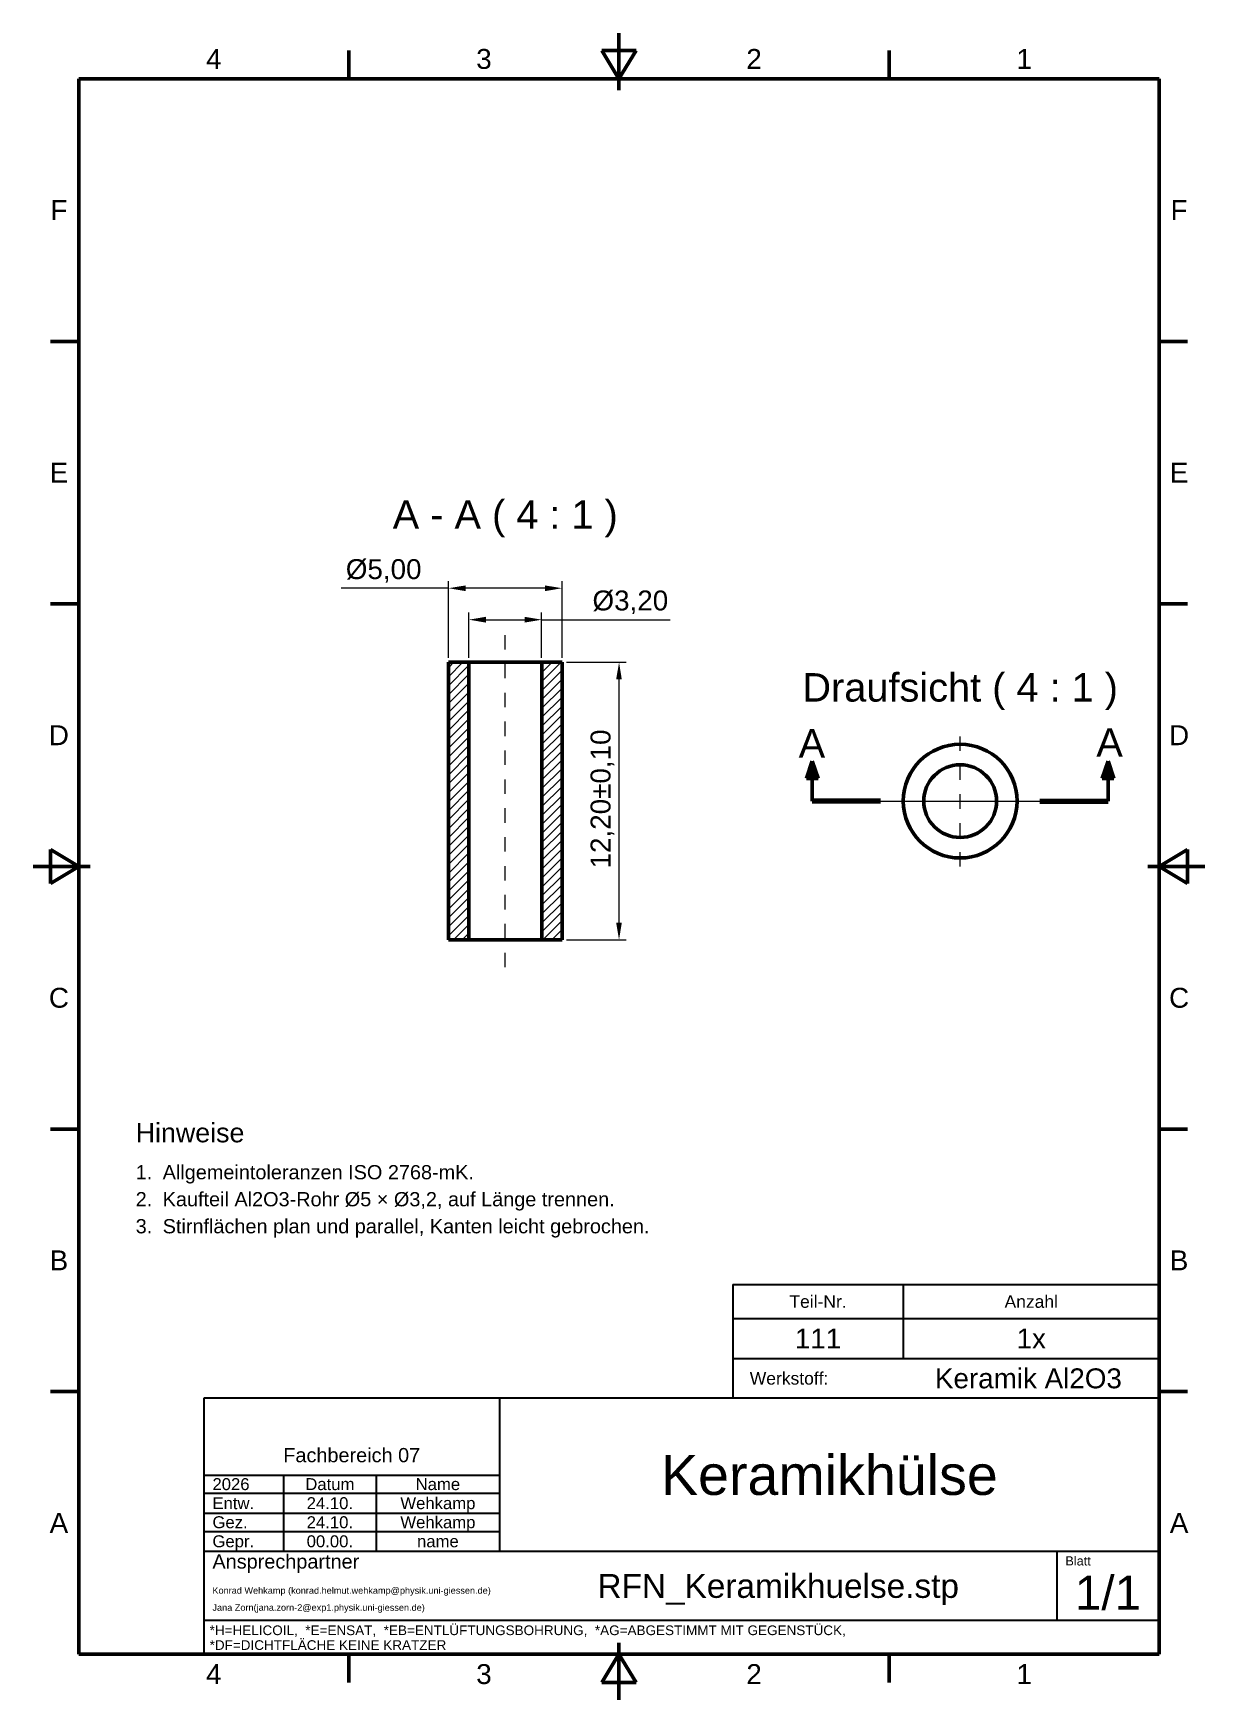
# Model space of a CAD drawing. Header units: inches. Extents: x 0.4 to 8.5, y 0.6 to 12.1.
import ezdxf
from ezdxf.enums import TextEntityAlignment as Align

# ---------------------------------------------------------------- set-up
doc = ezdxf.new("R2010")
doc.units = ezdxf.units.IN
doc.header["$MEASUREMENT"] = 0
doc.linetypes.add('CENTER2', pattern=[1.125, 0.75, -0.125, 0.125, -0.125])
doc.layers.get('0').update_dxf_attribs({"lineweight": 25})
for name, color, linetype, lineweight in [('BEMASSUNG', 7, 'Continuous', 18), ('MITTELLINIE', 7, 'CENTER2', 18), ('RAHMEN', 7, 'Continuous', 50), ('SCHNITTLINIE', 7, 'Continuous', 50), ('SCHRAFFUR', 7, 'Continuous', 18), ('SCHRIFTFELD', 7, 'Continuous', 25), ('SICHTKANTE', 7, 'Continuous', 50), ('TEXT', 7, 'Continuous', 18)]:
    doc.layers.add(name, color=color, linetype=linetype, lineweight=lineweight)
doc.styles.add('ISO_14', font='arial.ttf')
doc.styles.add('ISO_15', font='arial.ttf')
doc.styles.add('ISO_20', font='arial.ttf')
doc.styles.add('ISO_72', font='arial.ttf')
doc.styles.add('ISO_73', font='arial.ttf')
doc.styles.add('ISO_74', font='arial.ttf')
doc.styles.add('ISO_75', font='arial.ttf')
doc.styles.add('ISO_77', font='arial.ttf')
doc.styles.add('ISO_80', font='arial.ttf')
doc.styles.add('ISO_81', font='arial.ttf')
doc.styles.add('ISO_83', font='arial.ttf')
doc.styles.add('ISO_84', font='arial.ttf')
doc.styles.add('ISO_85', font='arial.ttf')
doc.styles.add('ISO_86', font='arial.ttf')
doc.styles.add('ISO_87', font='arial.ttf')
doc.styles.add('ISO_89', font='arial.ttf')
doc.styles.add('ISO_92', font='arial.ttf')
doc.styles.add('ISO_95', font='arial.ttf')
doc.styles.add('ISO_98', font='arial.ttf')
doc.styles.add('ISO_DWG_RFN', font='arial.ttf')
doc.dimstyles.new('DWG_RFN', dxfattribs={"dimtxt": 0.137795, "dimasz": 0.11811, "dimexe": 0.049213, "dimexo": 0.031496, "dimgap": 0.031496, "dimtad": 1, "dimlfac": 25.4, "dimtxsty": 'ISO_DWG_RFN', "dimcen": 2.5, "dimclrd": 7, "dimclre": 7, "dimclrt": 7, "dimadec": 1, "dimazin": 3, "dimtfac": 1, "dimtmove": 0, "dimatfit": 3, "dimfxl": 0, "dimlwd": 18, "dimlwe": 18})

msp = doc.modelspace()

# ---------------------------------------------------------------- texts
at = {"layer": 'RAHMEN', "style": 'ISO_14'}
for s, p in [('4', (1.6555, 11.935)), ('3', (3.5256, 11.935)), ('2', (5.3957, 11.935)), ('1', (7.2657, 11.935)), ('F', (0.5827, 10.8885)), ('F', (8.3386, 10.8885)), ('E', (0.5827, 9.0709)), ('E', (8.3386, 9.0709)), ('D', (0.5827, 7.2533)), ('D', (8.3386, 7.2533)), ('C', (0.5827, 5.4357)), ('C', (8.3386, 5.4357)), ('B', (0.5827, 3.6181)), ('B', (8.3386, 3.6181)), ('A', (0.5827, 1.8005)), ('A', (8.3386, 1.8005)), ('4', (1.6555, 0.7539)), ('3', (3.5256, 0.7539)), ('2', (5.3957, 0.7539)), ('1', (7.2657, 0.7539))]:
    msp.add_text(s, height=0.1378, dxfattribs=at).set_placement(p, align=Align.MIDDLE_CENTER)
at = {"layer": 'SCHRIFTFELD'}
for s, height, style, p in [('Teil-Nr.', 0.08661, 'ISO_80', (5.8386, 3.3327)), ('Anzahl', 0.08661, 'ISO_80', (7.315, 3.3327)), ('Fachbereich 07', 0.098425, 'ISO_72', (2.6102, 2.2697))]:
    msp.add_text(s, height=height, dxfattribs=dict(at, style=style)).set_placement(p, align=Align.MIDDLE_CENTER)
for s, height, style, p in [('Werkstoff:', 0.08661, 'ISO_81', (5.3661, 2.8012)), ('Ansprechpartner', 0.098425, 'ISO_73', (1.6457, 1.5335)), ('Blatt', 0.06299, 'ISO_74', (7.5512, 1.5374))]:
    msp.add_text(s, height=height, dxfattribs=dict(at, style=style)).set_placement(p, align=Align.MIDDLE_LEFT)
at = {"layer": 'SCHRIFTFELD', "color": 8, "true_color": 0x808080, "style": 'ISO_77'}
for s, p in [('*H=HELICOIL,  *E=ENSAT,  *EB=ENTLÜFTUNGSBOHRUNG,  *AG=ABGESTIMMT MIT GEGENSTÜCK,', (1.626, 1.0571)), ('*DF=DICHTFLÄCHE KEINE KRATZER', (1.626, 0.9547))]:
    msp.add_text(s, height=0.066929, dxfattribs=at).set_placement(p, align=Align.MIDDLE_LEFT)
at = {"layer": 'TEXT'}
for s, height, style, p in [('A - A ( 4 : 1 )', 0.19685, 'ISO_20', (3.6732, 8.7815)), ('Draufsicht ( 4 : 1 )', 0.19685, 'ISO_20', (6.8228, 7.5846)), ('A', 0.1969, 'ISO_20', (5.7964, 7.197)), ('A', 0.1969, 'ISO_20', (7.8573, 7.2034)), ('Datum', 0.08268, 'ISO_84', (2.4587, 2.0689)), ('Name', 0.08268, 'ISO_84', (3.2067, 2.0689))]:
    msp.add_text(s, height=height, dxfattribs=dict(at, style=style)).set_placement(p, align=Align.MIDDLE_CENTER)
for s, height, style, p in [('Hinweise', 0.13287, 'ISO_98', (1.1142, 4.435)), ('1.', 0.09843, 'ISO_75', (1.1142, 4.1791)), ('Allgemeintoleranzen ISO 2768-mK.', 0.098425, 'ISO_75', (1.3012, 4.1791)), ('2.', 0.09843, 'ISO_75', (1.1142, 3.9921)), ('Kaufteil Al2O3-Rohr %%c5 × %%c3,2, auf Länge trennen.', 0.098425, 'ISO_75', (1.3012, 3.9921)), ('3.', 0.09843, 'ISO_75', (1.1142, 3.8051)), ('Stirnflächen plan und parallel, Kanten leicht gebrochen.', 0.098425, 'ISO_75', (1.3012, 3.8051))]:
    msp.add_text(s, height=height, dxfattribs=dict(at, style=style)).set_placement(p)
at = {"layer": 'TEXT', "color": 5, "true_color": 0x0000ff}
for s, height, style, p in [('111', 0.1378, 'ISO_15', (5.8386, 3.0768)), ('1x', 0.1378, 'ISO_15', (7.315, 3.0768)), ('Keramik Al2O3', 0.137795, 'ISO_15', (7.2953, 2.8012)), ('Keramikhülse', 0.275591, 'ISO_89', (5.9173, 2.1319)), ('24.10.', 0.08268, 'ISO_87', (2.4587, 1.937)), ('Wehkamp', 0.08268, 'ISO_87', (3.2067, 1.937)), ('24.10.', 0.08268, 'ISO_87', (2.4587, 1.8051)), ('Wehkamp', 0.08268, 'ISO_87', (3.2067, 1.8051)), ('00.00.', 0.08268, 'ISO_87', (2.4587, 1.6732)), ('name', 0.08268, 'ISO_87', (3.2067, 1.6732)), ('RFN_Keramikhuelse.stp', 0.165354, 'ISO_86', (5.563, 1.3642)), ('1/1', 0.23622, 'ISO_95', (7.8465, 1.3169))]:
    msp.add_text(s, height=height, dxfattribs=dict(at, style=style)).set_placement(p, align=Align.MIDDLE_CENTER)
at = {"layer": 'TEXT', "color": 5, "true_color": 0x0000ff, "style": 'ISO_83'}
msp.add_text('2026', height=0.08268, dxfattribs=at).set_placement((1.6457, 2.0689), align=Align.MIDDLE_LEFT)
at = {"layer": 'TEXT'}
for s, height, style, p in [('Entw.', 0.08268, 'ISO_85', (1.6457, 1.937)), ('Gez.', 0.08268, 'ISO_85', (1.6457, 1.8051)), ('Gepr.', 0.08268, 'ISO_85', (1.6457, 1.6732)), ('Konrad Wehkamp (konrad.helmut.wehkamp@physik.uni-giessen.de)', 0.045276, 'ISO_92', (1.6457, 1.3327)), ('Jana Zorn(jana.zorn-2@exp1.physik.uni-giessen.de)', 0.045276, 'ISO_92', (1.6457, 1.2146))]:
    msp.add_text(s, height=height, dxfattribs=dict(at, style=style)).set_placement(p, align=Align.MIDDLE_LEFT)

# ---------------------------------------------------------------- blocks, each defined once
blk = doc.blocks.new('Hatch_1')
at = {"layer": 'SCHRAFFUR', "color": 7, "linetype": 'Continuous', "lineweight": 18}
for p, q in [((2.953, 7.222), (2.991, 7.26)), ((2.953, 7.16), (3.053, 7.26)), ((2.953, 7.098), (3.094, 7.24)), ((2.953, 7.036), (3.094, 7.178)), ((2.953, 6.974), (3.094, 7.116)), ((2.953, 6.913), (3.094, 7.054)), ((2.953, 6.851), (3.094, 6.992)), ((2.953, 6.789), (3.094, 6.931)), ((2.953, 6.727), (3.094, 6.869)), ((2.953, 6.665), (3.094, 6.807)), ((2.953, 6.603), (3.094, 6.745)), ((2.953, 6.541), (3.094, 6.683)), ((2.953, 6.479), (3.094, 6.621)), ((2.953, 6.418), (3.094, 6.559)), ((2.953, 6.356), (3.094, 6.497)), ((2.953, 6.294), (3.094, 6.436)), ((2.953, 6.232), (3.094, 6.374)), ((2.953, 6.17), (3.094, 6.312)), ((2.953, 6.108), (3.094, 6.25)), ((2.953, 6.046), (3.094, 6.188)), ((2.953, 5.984), (3.094, 6.126)), ((2.953, 5.923), (3.094, 6.064)), ((2.953, 5.861), (3.094, 6.002)), ((2.953, 5.799), (3.094, 5.941)), ((2.953, 5.737), (3.094, 5.879)), ((2.953, 5.675), (3.094, 5.817)), ((2.953, 5.613), (3.094, 5.755)), ((2.953, 5.551), (3.094, 5.693)), ((2.953, 5.49), (3.094, 5.631)), ((2.953, 5.428), (3.094, 5.569)), ((2.953, 5.366), (3.094, 5.507)), ((2.987, 5.339), (3.094, 5.446)), ((3.049, 5.339), (3.094, 5.384))]:
    blk.add_line(p, q, dxfattribs=at)
blk = doc.blocks.new('Hatch_2')
at = {"layer": 'SCHRAFFUR', "color": 7, "linetype": 'Continuous', "lineweight": 18}
for p, q in [((3.598, 7.249), (3.609, 7.26)), ((3.598, 7.187), (3.671, 7.26)), ((3.598, 7.125), (3.733, 7.26)), ((3.598, 7.063), (3.74, 7.205)), ((3.598, 7.001), (3.74, 7.143)), ((3.598, 6.94), (3.74, 7.081)), ((3.598, 6.878), (3.74, 7.019)), ((3.598, 6.816), (3.74, 6.957)), ((3.598, 6.754), (3.74, 6.896)), ((3.598, 6.692), (3.74, 6.834)), ((3.598, 6.63), (3.74, 6.772)), ((3.598, 6.568), (3.74, 6.71)), ((3.598, 6.506), (3.74, 6.648)), ((3.598, 6.445), (3.74, 6.586)), ((3.598, 6.383), (3.74, 6.524)), ((3.598, 6.321), (3.74, 6.463)), ((3.598, 6.259), (3.74, 6.401)), ((3.598, 6.197), (3.74, 6.339)), ((3.598, 6.135), (3.74, 6.277)), ((3.598, 6.073), (3.74, 6.215)), ((3.598, 6.011), (3.74, 6.153)), ((3.598, 5.95), (3.74, 6.091)), ((3.598, 5.888), (3.74, 6.029)), ((3.598, 5.826), (3.74, 5.968)), ((3.598, 5.764), (3.74, 5.906)), ((3.598, 5.702), (3.74, 5.844)), ((3.598, 5.64), (3.74, 5.782)), ((3.598, 5.578), (3.74, 5.72)), ((3.598, 5.516), (3.74, 5.658)), ((3.598, 5.455), (3.74, 5.596)), ((3.598, 5.393), (3.74, 5.534)), ((3.606, 5.339), (3.74, 5.473)), ((3.668, 5.339), (3.74, 5.411)), ((3.73, 5.339), (3.74, 5.349))]:
    blk.add_line(p, q, dxfattribs=at)
blk = doc.blocks.new('*D9')
at = {"layer": 'BEMASSUNG', "color": 7, "lineweight": 18, "transparency": 16777216}
for p, q in [((4.098, 7.758), (4.51, 7.758)), ((4.461, 5.955), (4.461, 7.64)), ((4.098, 5.837), (4.51, 5.837))]:
    blk.add_line(p, q, dxfattribs=at)
at = {"layer": 'BEMASSUNG', "color": 7, "transparency": 16777216}
for points in [[(4.441, 7.64), (4.48, 7.64), (4.461, 7.758)], [(4.441, 5.955), (4.48, 5.955), (4.461, 5.837)]]:
    blk.add_solid(points, dxfattribs=at)
at = {"layer": 'Defpoints', "color": 0, "transparency": 16777216}
for p in [(4.067, 7.758), (4.461, 7.758), (4.067, 5.837)]:
    blk.add_point(p, dxfattribs=at)
at = {"layer": 'BEMASSUNG', "color": 7, "lineweight": 18, "transparency": 16777216, "insert": (4.264, 6.331), "char_height": 0.1378, "attachment_point": 1, "rotation": 90, "style": 'ISO_DWG_RFN'}
blk.add_mtext('\\A1;{12,20±0,10}', dxfattribs=at)
blk = doc.blocks.new('*D10')
at = {"layer": 'BEMASSUNG', "color": 7, "lineweight": 18, "transparency": 16777216}
for p, q in [((3.421, 7.789), (3.421, 8.102)), ((3.925, 7.789), (3.925, 8.102)), ((3.539, 8.053), (3.807, 8.053)), ((3.925, 8.053), (4.816, 8.053))]:
    blk.add_line(p, q, dxfattribs=at)
at = {"layer": 'BEMASSUNG', "color": 7, "transparency": 16777216}
for points in [[(3.539, 8.073), (3.539, 8.033), (3.421, 8.053)], [(3.807, 8.073), (3.807, 8.033), (3.925, 8.053)]]:
    blk.add_solid(points, dxfattribs=at)
at = {"layer": 'Defpoints', "color": 0, "transparency": 16777216}
for p in [(3.925, 8.053), (3.421, 7.758), (3.925, 7.758)]:
    blk.add_point(p, dxfattribs=at)
at = {"layer": 'BEMASSUNG', "color": 7, "lineweight": 18, "transparency": 16777216, "insert": (4.277, 8.255), "char_height": 0.1378, "attachment_point": 1, "style": 'ISO_DWG_RFN'}
blk.add_mtext('\\A1;{Ø3,20}', dxfattribs=at)
blk = doc.blocks.new('*D11')
at = {"layer": 'BEMASSUNG', "color": 7, "lineweight": 18, "transparency": 16777216}
for p, q in [((3.28, 7.789), (3.28, 8.32)), ((4.067, 7.789), (4.067, 8.32)), ((3.28, 8.271), (2.538, 8.271)), ((3.949, 8.271), (3.398, 8.271))]:
    blk.add_line(p, q, dxfattribs=at)
at = {"layer": 'BEMASSUNG', "color": 7, "transparency": 16777216}
for points in [[(3.398, 8.29), (3.398, 8.251), (3.28, 8.271)], [(3.949, 8.29), (3.949, 8.251), (4.067, 8.271)]]:
    blk.add_solid(points, dxfattribs=at)
at = {"layer": 'Defpoints', "color": 0, "transparency": 16777216}
for p in [(4.067, 8.271), (3.28, 7.758), (4.067, 7.758)]:
    blk.add_point(p, dxfattribs=at)
at = {"layer": 'BEMASSUNG', "color": 7, "lineweight": 18, "transparency": 16777216, "insert": (2.569, 8.472), "char_height": 0.1378, "attachment_point": 1, "style": 'ISO_DWG_RFN'}
blk.add_mtext('\\A1;{Ø5,00}', dxfattribs=at)

# ---------------------------------------------------------------- dimensions: what is measured, and where the dimension line sits
at = {"layer": 'BEMASSUNG', "color": 7, "lineweight": 18}
for base, p1, p2, angle, text, override, picture, middle in [((4.0669, 8.2706), (3.2795, 7.7579), (4.0669, 7.7579), 180, '{Ø<>}', {"dimgap": 0.031496, "dimdec": 2, "dimlfac": 6.35, "dimsah": 1, "dimtol": 0, "dimlim": 0, "dimtp": 0, "dimtm": 0, "dimtdec": 2, "dimtofl": 0, "dimatfit": 2}, '*D11', (2.8227, 8.2706)), ((3.9252, 8.0531), (3.4213, 7.7579), (3.9252, 7.7579), 180, '{Ø<>}', {"dimgap": 0.031496, "dimdec": 2, "dimlfac": 6.35, "dimsah": 1, "dimtol": 0, "dimlim": 0, "dimtp": 0, "dimtm": 0, "dimtdec": 2, "dimtofl": 0, "dimatfit": 2}, '*D10', (4.5307, 8.0531)), ((4.4606, 7.7579), (4.0669, 5.8366), (4.0669, 7.7579), 90, '{<>}', {"dimgap": 0.031496, "dimdec": 2, "dimlfac": 6.35, "dimsah": 1, "dimtol": 1, "dimlim": 0, "dimtp": 0.1, "dimtm": 0.1, "dimtdec": 2, "dimtofl": 0, "dimatfit": 1}, '*D9', (4.4606, 6.7972))]:
    dim = msp.add_linear_dim(base=base, p1=p1, p2=p2, angle=angle, text=text, dimstyle='DWG_RFN', override=override, dxfattribs=at)
    dim.commit()
    dim.dimension.update_dxf_attribs({"geometry": picture, "text_midpoint": middle, "dimtype": 160})

# ---------------------------------------------------------------- hatches: boundary and pattern name
at = {"layer": 'SCHNITTLINIE'}
for points in [[(5.8386, 6.9547), (5.7598, 6.9547), (5.7992, 7.0728)], [(7.8858, 6.9547), (7.8071, 6.9547), (7.8465, 7.0728)]]:
    msp.add_hatch(color=7, dxfattribs=at).paths.add_polyline_path(points)

# ---------------------------------------------------------------- linework, layer by layer
at = {"layer": 'MITTELLINIE', "ltscale": 0.088858}
msp.add_line((3.6732, 5.6476), (3.6732, 7.9469), dxfattribs=at)
at = {"layer": 'MITTELLINIE', "ltscale": 0.089433}
for p, q in [((6.8228, 6.3445), (6.8228, 7.25)), ((6.3701, 6.7972), (7.2756, 6.7972))]:
    msp.add_line(p, q, dxfattribs=at)
at = {"layer": 'MITTELLINIE', "ltscale": 0.08908}
msp.add_line((6.2717, 6.7972), (7.374, 6.7972), dxfattribs=at)
at = {"layer": 'RAHMEN'}
for p, q in [((4.4606, 12.1122), (4.4606, 11.7185)), ((2.5906, 11.7972), (2.5906, 11.9941)), ((4.5787, 11.9941), (4.3425, 11.9941)), ((4.3425, 11.9941), (4.4606, 11.7972)), ((4.4606, 11.7972), (4.4606, 11.9941)), ((4.4606, 11.7972), (4.5787, 11.9941)), ((6.3307, 11.7972), (6.3307, 11.9941)), ((8.2008, 11.7972), (0.7205, 11.7972)), ((0.7205, 11.7972), (0.7205, 0.8917)), ((8.2008, 0.8917), (8.2008, 11.7972)), ((0.7205, 9.9797), (0.5236, 9.9797)), ((8.2008, 9.9797), (8.3976, 9.9797)), ((0.7205, 8.1621), (0.5236, 8.1621)), ((8.2008, 8.1621), (8.3976, 8.1621)), ((0.5236, 6.4626), (0.5236, 6.2264)), ((0.7205, 6.3445), (0.5236, 6.4626)), ((8.3976, 6.4626), (8.2008, 6.3445)), ((8.3976, 6.2264), (8.3976, 6.4626)), ((0.4055, 6.3445), (0.7992, 6.3445)), ((0.7205, 6.3445), (0.5236, 6.3445)), ((0.5236, 6.2264), (0.7205, 6.3445)), ((8.5157, 6.3445), (8.122, 6.3445)), ((8.2008, 6.3445), (8.3976, 6.3445)), ((8.2008, 6.3445), (8.3976, 6.2264)), ((0.7205, 4.5269), (0.5236, 4.5269)), ((8.2008, 4.5269), (8.3976, 4.5269)), ((0.7205, 2.7093), (0.5236, 2.7093)), ((8.2008, 2.7093), (8.3976, 2.7093)), ((4.4606, 0.5768), (4.4606, 0.9705)), ((0.7205, 0.8917), (8.2008, 0.8917)), ((2.5906, 0.8917), (2.5906, 0.6949)), ((4.4606, 0.8917), (4.3425, 0.6949)), ((4.4606, 0.8917), (4.4606, 0.6949)), ((4.5787, 0.6949), (4.4606, 0.8917)), ((6.3307, 0.8917), (6.3307, 0.6949)), ((4.3425, 0.6949), (4.5787, 0.6949))]:
    msp.add_line(p, q, dxfattribs=at)
at = {"layer": 'SCHNITTLINIE'}
for p, q in [((5.7598, 6.9547), (5.7992, 7.0728)), ((5.7992, 7.0728), (5.8386, 6.9547)), ((5.7992, 6.7972), (5.7992, 7.0728)), ((7.8071, 6.9547), (7.8465, 7.0728)), ((7.8465, 7.0728), (7.8858, 6.9547)), ((7.8465, 6.7972), (7.8465, 7.0728)), ((5.8386, 6.9547), (5.7598, 6.9547)), ((7.8858, 6.9547), (7.8071, 6.9547))]:
    msp.add_line(p, q, dxfattribs=at)
at = {"layer": 'SCHNITTLINIE', "lineweight": 70}
for p, q in [((6.2717, 6.7972), (5.7992, 6.7972)), ((7.374, 6.7972), (7.8465, 6.7972))]:
    msp.add_line(p, q, dxfattribs=at)
at = {"layer": 'SCHRIFTFELD'}
for p, q in [((5.248, 3.4508), (5.248, 2.6634)), ((5.248, 3.4508), (8.2008, 3.4508)), ((6.4291, 3.4508), (6.4291, 2.939)), ((5.248, 3.2146), (8.2008, 3.2146)), ((5.248, 2.939), (8.2008, 2.939)), ((8.2008, 2.6634), (1.5866, 2.6634)), ((1.5866, 2.6634), (1.5866, 0.8917)), ((3.6339, 2.6634), (3.6339, 1.6043)), ((8.2008, 0.8917), (8.2008, 2.6634)), ((1.5866, 2.1319), (3.6339, 2.1319)), ((2.1378, 2.1319), (2.1378, 1.6043)), ((2.7795, 2.1319), (2.7795, 1.6043)), ((1.5866, 2.0059), (3.6339, 2.0059)), ((1.5866, 1.8681), (3.6339, 1.8681)), ((1.5866, 1.7421), (3.6339, 1.7421)), ((1.5866, 1.6043), (8.2008, 1.6043)), ((7.4921, 1.6043), (7.4921, 1.128)), ((1.5866, 1.128), (8.2008, 1.128)), ((1.5866, 0.8917), (8.2008, 0.8917))]:
    msp.add_line(p, q, dxfattribs=at)
at = {"layer": 'SICHTKANTE'}
for p, q in [((3.2795, 5.8366), (3.2795, 7.7579)), ((3.2795, 7.7579), (3.4213, 7.7579)), ((3.4231, 7.7579), (3.4213, 7.7579)), ((3.4213, 5.8366), (3.4213, 7.7579)), ((3.4249, 7.7579), (3.4231, 7.7579)), ((3.4268, 7.7579), (3.4249, 7.7579)), ((3.4307, 7.7579), (3.4268, 7.7579)), ((3.4361, 7.7579), (3.4307, 7.7579)), ((3.4416, 7.7579), (3.4361, 7.7579)), ((3.4475, 7.7579), (3.4416, 7.7579)), ((3.4562, 7.7579), (3.4475, 7.7579)), ((3.465, 7.7579), (3.4562, 7.7579)), ((3.4737, 7.7579), (3.465, 7.7579)), ((3.4845, 7.7579), (3.4737, 7.7579)), ((3.4962, 7.7579), (3.4845, 7.7579)), ((3.5078, 7.7579), (3.4962, 7.7579)), ((3.5201, 7.7579), (3.5078, 7.7579)), ((3.534, 7.7579), (3.5201, 7.7579)), ((3.548, 7.7579), (3.534, 7.7579)), ((3.5619, 7.7579), (3.548, 7.7579)), ((3.5772, 7.7579), (3.5619, 7.7579)), ((3.5928, 7.7579), (3.5772, 7.7579)), ((3.6083, 7.7579), (3.5928, 7.7579)), ((3.6242, 7.7579), (3.6083, 7.7579)), ((3.6405, 7.7579), (3.6242, 7.7579)), ((3.6569, 7.7579), (3.6405, 7.7579)), ((3.6732, 7.7579), (3.6569, 7.7579)), ((3.6896, 7.7579), (3.6732, 7.7579)), ((3.7059, 7.7579), (3.6896, 7.7579)), ((3.7223, 7.7579), (3.7059, 7.7579)), ((3.7382, 7.7579), (3.7223, 7.7579)), ((3.7537, 7.7579), (3.7382, 7.7579)), ((3.7692, 7.7579), (3.7537, 7.7579)), ((3.7845, 7.7579), (3.7692, 7.7579)), ((3.7985, 7.7579), (3.7845, 7.7579)), ((3.8124, 7.7579), (3.7985, 7.7579)), ((3.8263, 7.7579), (3.8124, 7.7579)), ((3.8386, 7.7579), (3.8263, 7.7579)), ((3.8503, 7.7579), (3.8386, 7.7579)), ((3.8619, 7.7579), (3.8503, 7.7579)), ((3.8727, 7.7579), (3.8619, 7.7579)), ((3.8815, 7.7579), (3.8727, 7.7579)), ((3.8902, 7.7579), (3.8815, 7.7579)), ((3.899, 7.7579), (3.8902, 7.7579)), ((3.9049, 7.7579), (3.899, 7.7579)), ((3.9103, 7.7579), (3.9049, 7.7579)), ((3.9158, 7.7579), (3.9103, 7.7579)), ((3.9197, 7.7579), (3.9158, 7.7579)), ((3.9215, 7.7579), (3.9197, 7.7579)), ((3.9234, 7.7579), (3.9215, 7.7579)), ((3.9252, 7.7579), (3.9234, 7.7579)), ((3.9252, 5.8366), (3.9252, 7.7579)), ((3.9252, 7.7579), (4.0669, 7.7579)), ((4.0669, 5.8366), (4.0669, 7.7579)), ((3.2795, 5.8366), (3.4213, 5.8366)), ((3.4231, 5.8366), (3.4213, 5.8366)), ((3.4249, 5.8366), (3.4231, 5.8366)), ((3.4268, 5.8366), (3.4249, 5.8366)), ((3.4307, 5.8366), (3.4268, 5.8366)), ((3.4361, 5.8366), (3.4307, 5.8366)), ((3.4416, 5.8366), (3.4361, 5.8366)), ((3.4475, 5.8366), (3.4416, 5.8366)), ((3.4562, 5.8366), (3.4475, 5.8366)), ((3.465, 5.8366), (3.4562, 5.8366)), ((3.4737, 5.8366), (3.465, 5.8366)), ((3.4845, 5.8366), (3.4737, 5.8366)), ((3.4962, 5.8366), (3.4845, 5.8366)), ((3.5078, 5.8366), (3.4962, 5.8366)), ((3.5201, 5.8366), (3.5078, 5.8366)), ((3.534, 5.8366), (3.5201, 5.8366)), ((3.548, 5.8366), (3.534, 5.8366)), ((3.5619, 5.8366), (3.548, 5.8366)), ((3.5772, 5.8366), (3.5619, 5.8366)), ((3.5928, 5.8366), (3.5772, 5.8366)), ((3.6083, 5.8366), (3.5928, 5.8366)), ((3.6242, 5.8366), (3.6083, 5.8366)), ((3.6405, 5.8366), (3.6242, 5.8366)), ((3.6569, 5.8366), (3.6405, 5.8366)), ((3.6732, 5.8366), (3.6569, 5.8366)), ((3.6896, 5.8366), (3.6732, 5.8366)), ((3.7059, 5.8366), (3.6896, 5.8366)), ((3.7223, 5.8366), (3.7059, 5.8366)), ((3.7382, 5.8366), (3.7223, 5.8366)), ((3.7537, 5.8366), (3.7382, 5.8366)), ((3.7692, 5.8366), (3.7537, 5.8366)), ((3.7845, 5.8366), (3.7692, 5.8366)), ((3.7985, 5.8366), (3.7845, 5.8366)), ((3.8124, 5.8366), (3.7985, 5.8366)), ((3.8263, 5.8366), (3.8124, 5.8366)), ((3.8386, 5.8366), (3.8263, 5.8366)), ((3.8503, 5.8366), (3.8386, 5.8366)), ((3.8619, 5.8366), (3.8503, 5.8366)), ((3.8727, 5.8366), (3.8619, 5.8366)), ((3.8815, 5.8366), (3.8727, 5.8366)), ((3.8902, 5.8366), (3.8815, 5.8366)), ((3.899, 5.8366), (3.8902, 5.8366)), ((3.9049, 5.8366), (3.899, 5.8366)), ((3.9103, 5.8366), (3.9049, 5.8366)), ((3.9158, 5.8366), (3.9103, 5.8366)), ((3.9197, 5.8366), (3.9158, 5.8366)), ((3.9215, 5.8366), (3.9197, 5.8366)), ((3.9234, 5.8366), (3.9215, 5.8366)), ((3.9252, 5.8366), (3.9234, 5.8366)), ((3.9252, 5.8366), (4.0669, 5.8366))]:
    msp.add_line(p, q, dxfattribs=at)
for radius in [0.3937, 0.252]:
    msp.add_circle((6.8228, 6.7972), radius, dxfattribs=at)

# ---------------------------------------------------------------- block references
for name in ['Hatch_1', 'Hatch_2']:
    msp.add_blockref(name, (0.3268, 0.498))

msp.set_redraw_order([(e.dxf.handle, doc.entitydb.next_handle()) for e in msp.query("TEXT MTEXT ATTDEF DIMENSION ARC_DIMENSION")])  # texts and dimensions are drawn at this point

doc.saveas('drawing.dxf')
